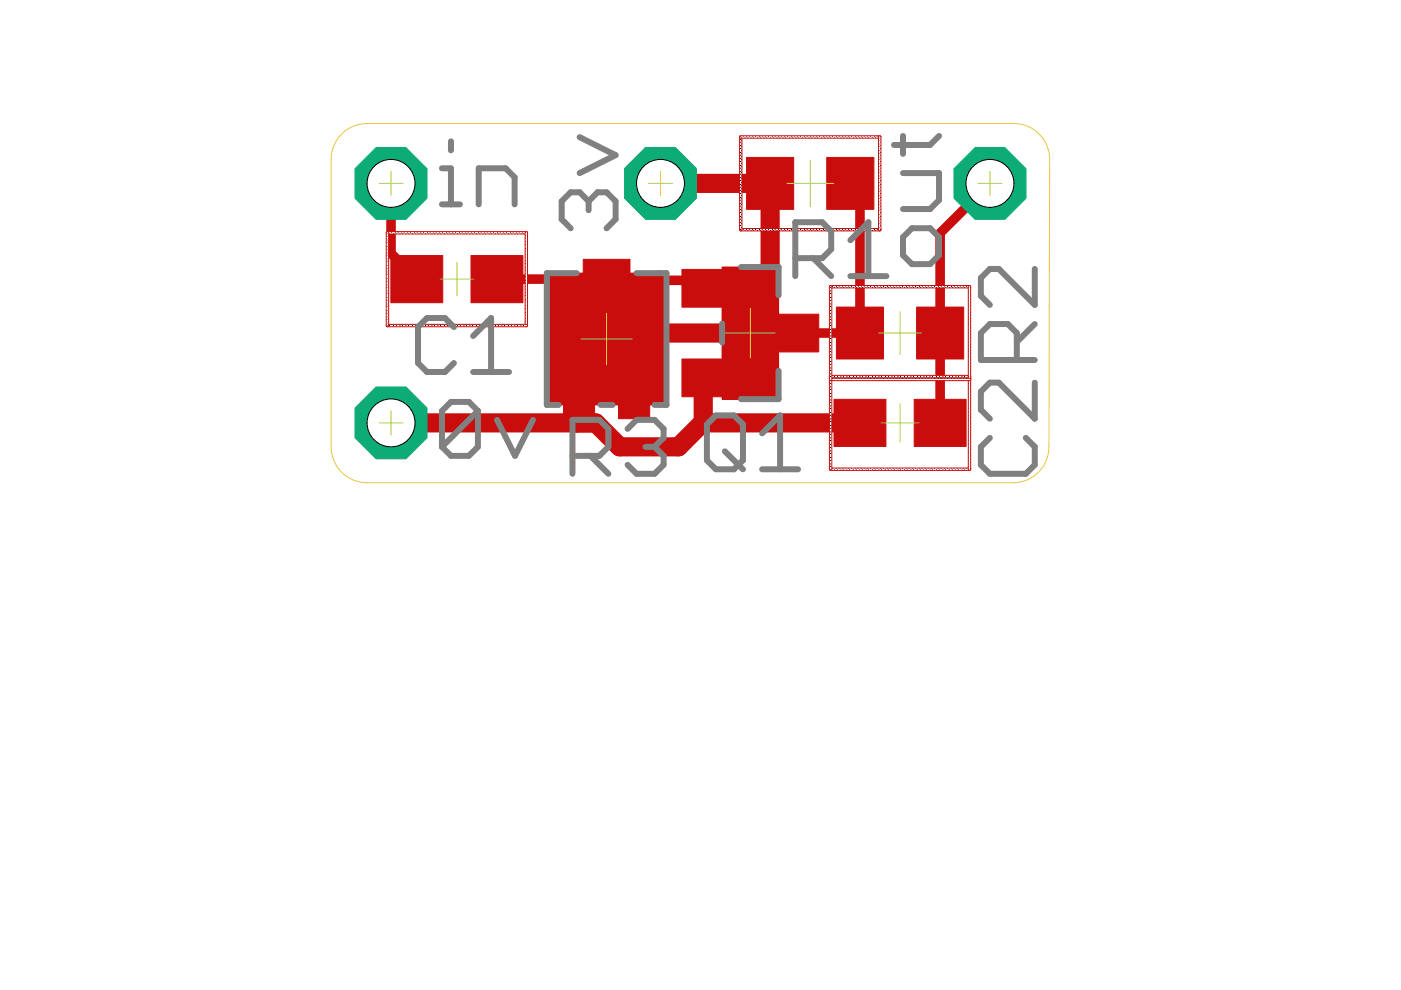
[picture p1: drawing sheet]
<svg xmlns="http://www.w3.org/2000/svg" width="297mm" height="210mm" viewBox="0 0 297 210" stroke-linecap="round" stroke-linejoin="round" font-family="sans-serif">
<g fill="#c90d0c" stroke="#c90d0c" stroke-width=".21">
<path d="M82.9 54.2h11v10h-11z"/>
<path d="M99.9 54.2h11v10h-11z"/>
<path d="M193.8 84.7h11v10h-11z"/>
<path d="M176.8 84.7h11v10h-11z"/>
<path d="M144.6 57.1h9v8h-9z"/>
<path d="M144.6 76.1h9v8h-9z"/>
<path d="M164.6 66.6h9v8h-9z"/>
<path d="M175.3 33.4h10v11h-10z"/>
<path d="M158.3 33.4h10v11h-10z"/>
<path d="M177.3 65.1h10v11h-10z"/>
<path d="M194.3 65.1h10v11h-10z"/>
<path d="M119.5 79.9h6.6v8.9h-6.6z"/>
<path d="M131.1 79.9h6.7v8.9h-6.7z"/>
<path d="M123.7 55h9.9v8.9h-9.9z"/>
</g>
<path d="M137.2 41.7l2.8-2.8h23.3v22.4l-9.3 9.3h-14l-5.5 5.6v8.1M82.9 89.7h43.4l5.1 5h12.4l5.1-5M122.8 84.3v4.9l-.5 .5M148.9 89.7h33.4M149.1 80.1v9.4l-.2 .2" fill="none" stroke="#c90d0c" stroke-width="4.1"/>
<path d="M82.9 38.9v14.8l5.5 5.5M180.3 38.9l2 2v29.7h-13.2M209.9 38.9l-10.6 10.5v40.3M105.4 59.2h23l.2 .2h18.8l1.7 1.7" fill="none" stroke="#c90d0c" stroke-width="2"/>
<circle cx="140" cy="38.9" r="8.2" fill="#0dab76" stroke="#0dab76" stroke-width=".21"/>
<circle cx="140" cy="38.9" r="5.1" fill="#fff" stroke="#000" stroke-width=".21"/>
<circle cx="82.9" cy="38.9" r="8.2" fill="#0dab76" stroke="#0dab76" stroke-width=".21"/>
<circle cx="82.9" cy="38.9" r="5.1" fill="#fff" stroke="#000" stroke-width=".21"/>
<circle cx="209.9" cy="38.9" r="8.2" fill="#0dab76" stroke="#0dab76" stroke-width=".21"/>
<circle cx="209.9" cy="38.9" r="5.1" fill="#fff" stroke="#000" stroke-width=".21"/>
<circle cx="82.9" cy="89.7" r="8.2" fill="#0dab76" stroke="#0dab76" stroke-width=".21"/>
<circle cx="82.9" cy="89.7" r="5.1" fill="#fff" stroke="#000" stroke-width=".21"/>
<g fill="#c90d0c" stroke="#c90d0c" stroke-width=".21">
<path d="M81.9 49.2l29.7-.1 .2 .3-.2 .2h-29.5l-.2-.1z"/>
<path d="M111.4 49.2l.2-.1 .2 .2v19.8l-.2 .2-.3-.2z"/>
<path d="M81.9 68.9l29.7-.1 .2 .3-.2 .2h-29.5l-.2-.1z"/>
<path d="M81.9 49.2l.3-.1 .2 .2v19.8l-.2 .2-.3-.2z"/>
<path d="M175.9 99.3l29.7-.1 .2 .3-.2 .2h-29.5l-.2-.1z"/>
<path d="M175.9 79.7l.2-.1 .3 .2v19.7l-.3 .2-.2-.2z"/>
<path d="M175.9 79.7l29.7-.1 .2 .3-.2 .2h-29.5l-.2-.1z"/>
<path d="M205.3 79.7l.3-.1 .2 .2v19.7l-.2 .2-.3-.2z"/>
<path d="M153.1 56.6h12v28h-12z"/>
<path d="M156.8 48.6l29.8-.1 .2 .2-.2 .3h-29.6l-.2-.1z"/>
<path d="M156.8 28.9l.3-.1 .2 .2v19.7l-.2 .3-.3-.3z"/>
<path d="M156.8 28.9l29.8-.1 .2 .3-.2 .2h-29.6l-.2-.1z"/>
<path d="M186.3 28.9l.3-.1 .2 .2v19.7l-.2 .3-.3-.3z"/>
<path d="M175.9 60.6l29.7-.1 .2 .3-.2 .2h-29.5l-.2-.1z"/>
<path d="M205.3 60.6l.3-.1 .2 .2v19.8l-.2 .2-.3-.2z"/>
<path d="M175.9 80.3l29.7-.1 .2 .3-.2 .2h-29.5l-.2-.1z"/>
<path d="M175.9 60.6l.2-.1 .3 .2v19.8l-.3 .2-.2-.2z"/>
<path d="M116.2 57.9h24.9v28h-24.9z"/>
</g>
<g fill="none" stroke="#808080" stroke-width="1.3">
<path d="M93.7 35.7h1.9v7.6M95.6 30v1.9M122.9 29.1l7.6 3.8-7.6 3.8M191.5 36.7h7.6v5.7l-1.9 1.9h-5.7M191.5 28.8v3.8M199.1 28.8l-1.9 1.9h-7.7M93.7 43.3h3.8M101.5 43.3v-7.6h5.7l1.9 1.9v5.7M122.3 57.9h-6.4v28h2.5M124.8 42.7l-1.9-1.9h-1.9l-1.9 1.9v3.8l1.9 1.9M124.8 42.7l1.9-1.9h1.9l1.9 1.9v3.8l-1.9 1.9M124.8 42.7v1.9"/>
<path d="M135 57.9h6.3v28h-2.5M157.1 56.6h8v6M168.6 54.7h5.7l1.9-1.9v-3.8l-1.9-1.9h-5.7v11.4M172.4 54.7l3.8 3.8M180.3 50.9l3.8-3.8v11.4M180.3 58.5h7.6M191.5 50.3l1.9-1.9h3.8l1.9 1.9v3.8l-1.9 1.9h-3.8l-1.9-1.9zM219.4 57v7.6l-7.6-7.6h-1.9l-1.9 1.9v3.8l1.9 1.9M96.2 69.3l-1.9-1.9h-3.8l-1.9 1.9v7.7l1.9 1.9h3.8l1.9-1.9M100.3 78.9h7.6M100.3 71.2l3.8-3.8v11.5M153.1 68.6v4"/>
<path d="M165.1 78.6v6h-8M215.6 76.3v-5.7l-1.9-1.9h-3.8l-1.9 1.9v5.7h11.4M219.4 68.7l-3.8 3.8M101.3 87.1l-1.9-1.9h-3.8l-1.9 1.9v7.6M101.3 87.1v7.6l-1.9 1.9h-3.8l-1.9-1.9M101.3 87.1l-7.6 7.6M105.4 89l3.8 7.6 3.8-7.6M121.4 96.6h5.7l1.9-1.9v-3.8l-1.9-1.9h-5.7v11.5M125.2 96.6l3.8 3.9M127.3 85.9h2.6M133.1 90.9l1.9-1.9h3.8l1.9 1.9v1.9l-1.9 1.9M136.9 94.7h1.9"/>
<path d="M138.8 94.7l1.9 1.9v2l-1.9 1.9h-3.8l-1.9-1.9M151.8 88.1h3.8l1.9 1.9v7.6l-1.9 1.9h-3.8l-1.9-1.9v-7.6zM153.7 95.7l3.8 3.8M161.6 99.5h7.6M161.6 91.9l3.8-3.8v11.4M209.9 92.8l-1.9 1.9v3.9l1.9 1.9h7.6l1.9-1.9v-3.9l-1.9-1.9M219.4 81.1v7.7l-7.6-7.7h-1.9l-1.9 1.9v3.9l1.9 1.9"/>
</g>
<g fill="none" stroke="#afd134" stroke-width=".21">
<path d="M80.4 38.9h5M82.9 36.3v5.1M137.5 38.9h5.1M140 36.3v5.1M166.8 38.9h9.9M171.8 33.9v9.9M207.3 38.9h5.1M209.9 36.3v5.1M93.3 59.2h7.1M96.9 55.6v7.1M123.2 71.9h10.9M128.6 66.4v10.9"/>
<path d="M153.8 70.6h10.6M159.1 65.3v10.6M186.3 70.6h9.1M190.8 66.1v9.1M80.4 89.7h5M82.9 87.1v5.1M186.8 89.7h8.1M190.8 85.6v8.1"/>
</g>
<path d="M72.2 28.7a7.7 7.7 0 0 1 5.6-2.5h137.1a7.6 7.6 0 0 1 7.6 7.6l-.1 61a7.6 7.6 0 0 1-7.6 7.6h-137a7.6 7.6 0 0 1-7.6-7.7v-60.9a7.7 7.7 0 0 1 2-5.1z" fill="none" stroke="#eec643" stroke-width=".21"/>
</svg>
